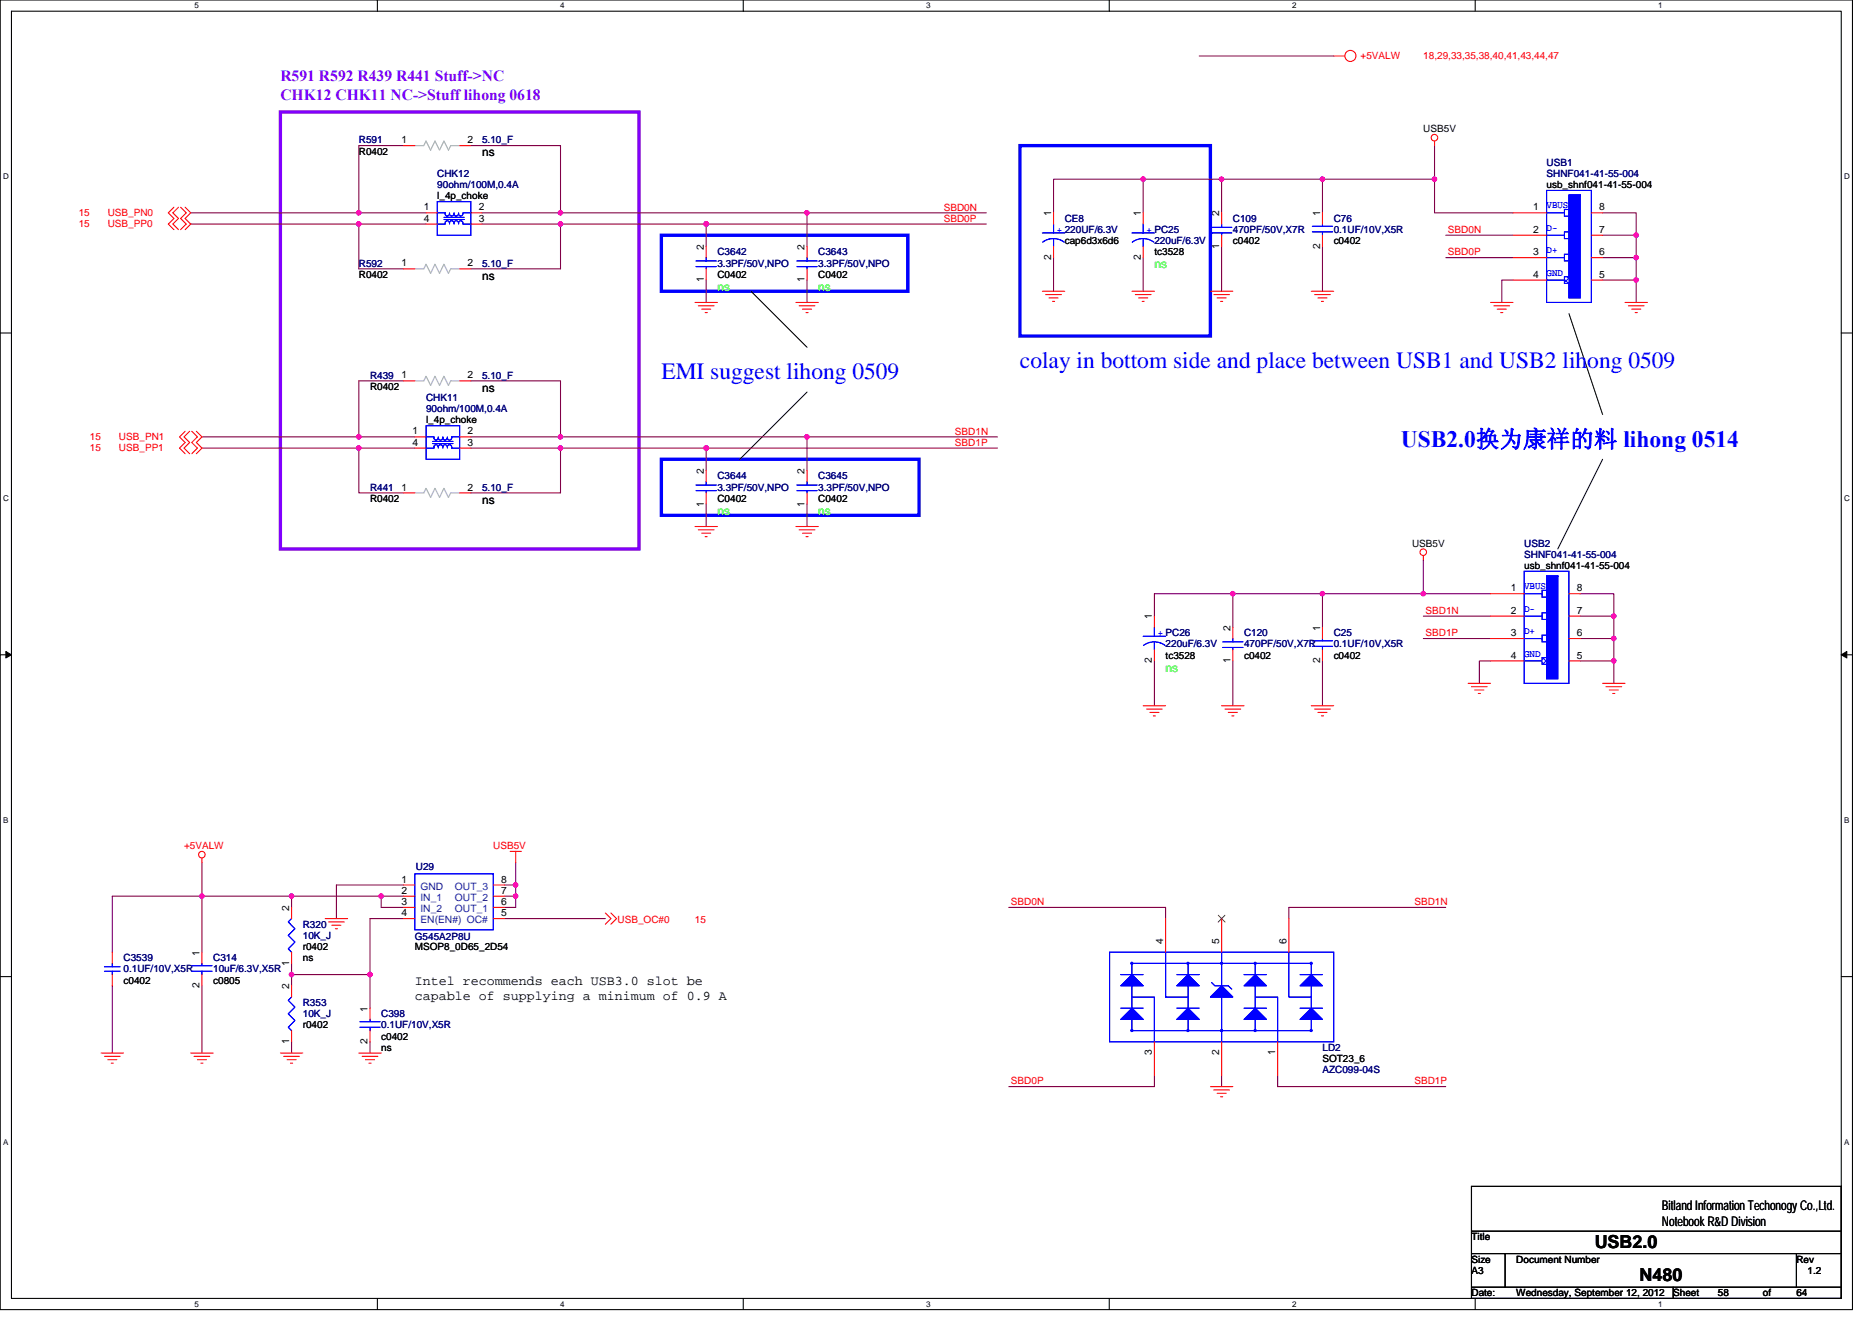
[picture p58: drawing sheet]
<svg xmlns="http://www.w3.org/2000/svg" width="297mm" height="210mm" viewBox="0 0 297 210" stroke-linecap="round" stroke-linejoin="round" font-family="sans-serif">
<defs><g id="words">
<g font-size="3.7" fill="#00f">
<text x="161.8" y="58.4">colay in bottom side and place between USB1 and USB2 lihong 0509</text>
<text x="104.9" y="60.2">EMI suggest lihong 0509</text>
<text x="222.3" y="71">USB2.0换为康祥的料 lihong 0514</text>
</g>
<g font-size="2.8">
<text x="253" y="198.1">USB2.0</text>
<text x="260.2" y="203.4">N480</text>
</g>
<g font-size="2.5" fill="#8000ff">
<text x="44.5" y="12.9">R591 R592 R439 R441 Stuff-&gt;NC</text>
<text x="44.5" y="15.9">CHK12 CHK11 NC-&gt;Stuff lihong 0618</text>
</g>
<g font-size="2.1">
<text x="65.8" y="156.4">Intel recommends each USB3.0 slot be</text>
<text x="65.8" y="158.6">capable of supplying a minimum of 0.9 A</text>
<text x="263.7" y="192">Bitland Information Techonogy Co.,Ltd.</text>
<text x="263.7" y="194.5">Notebook R&amp;D Division</text>
</g>
<g font-size="1.9">
<text x="76.5" y="24.8">ns</text>
<text x="76.5" y="44.4">ns</text>
<text x="76.5" y="62.1">ns</text>
<text x="76.5" y="79.9">ns</text>
</g>
<g font-size="1.9" fill="#0f0">
<text x="113.8" y="46.1">ns</text>
<text x="129.8" y="46.1">ns</text>
<text x="183.2" y="42.6">ns</text>
<text x="113.8" y="81.7">ns</text>
<text x="129.8" y="81.7">ns</text>
<text x="185" y="106.6">ns</text>
</g>
<g font-size="1.6" fill="#f00">
<text x="215.9" y="9.4">+5VALW</text>
<text x="225.8" y="9.4">18,29,33,35,38,40,41,43,44,47</text>
<text x="12.5" y="34.3">15</text>
<text x="17.1" y="34.3">USB_PN0</text>
<text x="149.8" y="33.4">SBD0N</text>
<text x="149.8" y="35.2">SBD0P</text>
<text x="12.5" y="36.1">15</text>
<text x="17.1" y="36.1">USB_PP0</text>
<text x="229.8" y="37">SBD0N</text>
<text x="229.8" y="40.5">SBD0P</text>
<text x="14.3" y="69.9">15</text>
<text x="14.3" y="71.6">15</text>
<text x="18.9" y="69.9">USB_PN1</text>
<text x="18.9" y="71.6">USB_PP1</text>
<text x="151.5" y="69">SBD1N</text>
<text x="151.5" y="70.8">SBD1P</text>
<text x="226.2" y="101">SBD1P</text>
<text x="226.2" y="97.4">SBD1N</text>
<text x="29.2" y="134.8">+5VALW</text>
<text x="78.3" y="134.8">USB5V</text>
<text x="160.4" y="143.7">SBD0N</text>
<text x="224.4" y="143.7">SBD1N</text>
<text x="98" y="146.5">USB_OC#0</text>
<text x="110.3" y="146.5">15</text>
<text x="160.4" y="172.1">SBD0P</text>
<text x="224.4" y="172.1">SBD1P</text>
</g>
<g font-size="1.6" fill="#000080">
<text x="56.9" y="22.8">R591</text>
<text x="76.5" y="22.8">5.10_F</text>
<text x="69.4" y="28.1">CHK12</text>
<text x="69.4" y="29.9">90ohm/100M,0.4A</text>
<text x="245.4" y="26.3">USB1</text>
<text x="245.4" y="28.1">SHNF041-41-55-004</text>
<text x="168.9" y="35.2">CE8</text>
<text x="195.6" y="35.2">C109</text>
<text x="211.6" y="35.2">C76</text>
<text x="113.8" y="40.5">C3642</text>
<text x="129.8" y="40.5">C3643</text>
<text x="183.2" y="38.8">220uF/6.3V</text>
<text x="195.6" y="37">470PF/50V,X7R</text>
<text x="211.6" y="37">0.1UF/10V,X5R</text>
<text x="56.9" y="42.3">R592</text>
<text x="76.5" y="42.3">5.10_F</text>
<text x="113.8" y="42.3">3.3PF/50V,NPO</text>
<text x="129.8" y="42.3">3.3PF/50V,NPO</text>
<text x="58.7" y="60.1">R439</text>
<text x="67.6" y="63.6">CHK11</text>
<text x="67.6" y="65.4">90ohm/100M,0.4A</text>
<text x="76.5" y="60.1">5.10_F</text>
<text x="58.7" y="77.9">R441</text>
<text x="76.5" y="77.9">5.10_F</text>
<text x="113.8" y="76.1">C3644</text>
<text x="113.8" y="77.9">3.3PF/50V,NPO</text>
<text x="129.8" y="76.1">C3645</text>
<text x="129.8" y="77.9">3.3PF/50V,NPO</text>
<text x="241.8" y="86.8">USB2</text>
<text x="241.8" y="88.5">SHNF041-41-55-004</text>
<text x="197.4" y="101">C120</text>
<text x="211.6" y="101">C25</text>
<text x="185" y="102.8">220uF/6.3V</text>
<text x="197.4" y="102.8">470PF/50V,X7R</text>
<text x="211.6" y="102.8">0.1UF/10V,X5R</text>
<text x="66" y="138.2">U29</text>
<text x="48" y="147.2">R320</text>
<text x="48" y="149">10K_J</text>
<text x="65.8" y="149.2">G545A2P8U</text>
<text x="19.6" y="152.5">C3539</text>
<text x="19.6" y="154.3">0.1UF/10V,X5R</text>
<text x="33.8" y="152.5">C314</text>
<text x="33.8" y="154.3">10uF/6.3V,X5R</text>
<text x="48" y="159.7">R353</text>
<text x="48" y="161.4">10K_J</text>
<text x="60.5" y="161.4">C398</text>
<text x="60.5" y="163.2">0.1UF/10V,X5R</text>
<text x="209.8" y="166.8">LD2</text>
<text x="209.8" y="170.3">AZC099-04S</text>
</g>
<g font-size="1.6">
<text x="63.7" y="22.7">1</text>
<text x="74.2" y="22.7">2</text>
<text x="225.8" y="21">USB5V</text>
<text x="56.9" y="24.5">R0402</text>
<text x="245.4" y="29.9">usb_shnf041-41-55-004</text>
<text x="67.2" y="33.4">1</text>
<text x="67.2" y="35.2">4</text>
<text x="69.4" y="31.6">l_4p_choke</text>
<text x="76" y="35.2">3</text>
<text x="76" y="33.4">2</text>
<text x="166.8" y="34.3" transform="rotate(-90 166.8 34.3)">1</text>
<text x="181" y="34.3" transform="rotate(-90 181 34.3)">1</text>
<text x="193.5" y="34.3" transform="rotate(-90 193.5 34.3)">2</text>
<text x="209.5" y="34.3" transform="rotate(-90 209.5 34.3)">1</text>
<text x="243.3" y="33.4">1</text>
<text x="253.8" y="33.4">8</text>
<text x="111.7" y="39.6" transform="rotate(-90 111.7 39.6)">2</text>
<text x="127.7" y="39.6" transform="rotate(-90 127.7 39.6)">2</text>
<text x="166.8" y="41.3" transform="rotate(-90 166.8 41.3)">2</text>
<text x="168.9" y="38.8">cap6d3x6d6</text>
<text x="181" y="41.3" transform="rotate(-90 181 41.3)">2</text>
<text x="183.2" y="40.5">tc3528</text>
<text x="193.5" y="39.5" transform="rotate(-90 193.5 39.5)">1</text>
<text x="195.6" y="38.8">c0402</text>
<text x="209.5" y="39.5" transform="rotate(-90 209.5 39.5)">2</text>
<text x="211.6" y="38.8">c0402</text>
<text x="243.3" y="37">2</text>
<text x="243.3" y="40.5">3</text>
<text x="253.8" y="40.5">6</text>
<text x="253.8" y="37">7</text>
<text x="56.9" y="44.1">R0402</text>
<text x="63.7" y="42.3">1</text>
<text x="74.2" y="42.3">2</text>
<text x="111.7" y="44.8" transform="rotate(-90 111.7 44.8)">1</text>
<text x="113.8" y="44.1">C0402</text>
<text x="127.7" y="44.8" transform="rotate(-90 127.7 44.8)">1</text>
<text x="129.8" y="44.1">C0402</text>
<text x="243.3" y="44.1">4</text>
<text x="253.8" y="44.1">5</text>
<text x="58.7" y="61.9">R0402</text>
<text x="63.7" y="60.1">1</text>
<text x="74.2" y="60.1">2</text>
<text x="65.5" y="69">1</text>
<text x="65.5" y="70.7">4</text>
<text x="67.6" y="67.2">l_4p_choke</text>
<text x="74.2" y="70.7">3</text>
<text x="74.2" y="69">2</text>
<text x="63.7" y="77.9">1</text>
<text x="74.2" y="77.9">2</text>
<text x="111.7" y="75.2" transform="rotate(-90 111.7 75.2)">2</text>
<text x="127.7" y="75.2" transform="rotate(-90 127.7 75.2)">2</text>
<text x="58.7" y="79.7">R0402</text>
<text x="111.7" y="80.4" transform="rotate(-90 111.7 80.4)">1</text>
<text x="113.8" y="79.7">C0402</text>
<text x="127.7" y="80.4" transform="rotate(-90 127.7 80.4)">1</text>
<text x="129.8" y="79.7">C0402</text>
<text x="224.1" y="86.8">USB5V</text>
<text x="239.7" y="93.9">1</text>
<text x="241.8" y="90.3">usb_shnf041-41-55-004</text>
<text x="250.2" y="93.9">8</text>
<text x="182.8" y="98.3" transform="rotate(-90 182.8 98.3)">1</text>
<text x="195.2" y="100.1" transform="rotate(-90 195.2 100.1)">2</text>
<text x="209.5" y="100.1" transform="rotate(-90 209.5 100.1)">1</text>
<text x="239.7" y="97.4">2</text>
<text x="239.7" y="101">3</text>
<text x="250.2" y="101">6</text>
<text x="250.2" y="97.4">7</text>
<text x="182.8" y="105.3" transform="rotate(-90 182.8 105.3)">2</text>
<text x="185" y="104.5">tc3528</text>
<text x="195.2" y="105.3" transform="rotate(-90 195.2 105.3)">1</text>
<text x="197.4" y="104.5">c0402</text>
<text x="209.5" y="105.3" transform="rotate(-90 209.5 105.3)">2</text>
<text x="211.6" y="104.5">c0402</text>
<text x="239.7" y="104.5">4</text>
<text x="250.2" y="104.5">5</text>
<text x="63.7" y="140.1">1</text>
<text x="63.7" y="141.9">2</text>
<text x="63.7" y="143.6">3</text>
<text x="79.5" y="143.6">6</text>
<text x="79.5" y="141.9">7</text>
<text x="79.5" y="140.1">8</text>
<text x="45.9" y="144.5" transform="rotate(-90 45.9 144.5)">2</text>
<text x="63.7" y="145.4">4</text>
<text x="79.5" y="145.4">5</text>
<text x="184.6" y="149.9" transform="rotate(-90 184.6 149.9)">4</text>
<text x="193.5" y="149.9" transform="rotate(-90 193.5 149.9)">5</text>
<text x="204.1" y="149.9" transform="rotate(-90 204.1 149.9)">6</text>
<text x="31.7" y="151.7" transform="rotate(-90 31.7 151.7)">1</text>
<text x="45.9" y="153.3" transform="rotate(-90 45.9 153.3)">1</text>
<text x="48" y="152.5">ns</text>
<text x="48" y="150.8">r0402</text>
<text x="65.8" y="150.8">MSOP8_0D65_2D54</text>
<text x="19.6" y="156.1">c0402</text>
<text x="31.7" y="156.8" transform="rotate(-90 31.7 156.8)">2</text>
<text x="33.8" y="156.1">c0805</text>
<text x="45.9" y="157" transform="rotate(-90 45.9 157)">2</text>
<text x="58.3" y="160.5" transform="rotate(-90 58.3 160.5)">1</text>
<text x="45.9" y="165.7" transform="rotate(-90 45.9 165.7)">1</text>
<text x="48" y="163.2">r0402</text>
<text x="58.3" y="165.7" transform="rotate(-90 58.3 165.7)">2</text>
<text x="60.5" y="166.8">ns</text>
<text x="60.5" y="165">c0402</text>
<text x="182.8" y="167.5" transform="rotate(-90 182.8 167.5)">3</text>
<text x="193.5" y="167.5" transform="rotate(-90 193.5 167.5)">2</text>
<text x="202.3" y="167.5" transform="rotate(-90 202.3 167.5)">1</text>
<text x="209.8" y="168.6">SOT23_6</text>
<text x="233.5" y="196.8">Title</text>
<text x="233.5" y="202.2">A3</text>
<text x="233.5" y="200.4">Size</text>
<text x="240.6" y="200.4">Document Number</text>
<text x="285" y="200.4">Rev</text>
<text x="286.8" y="202.2">1.2</text>
<text x="233.5" y="205.7">Date:</text>
<text x="240.6" y="205.7">Wednesday, September 12, 2012</text>
<text x="265.5" y="205.7">Sheet</text>
<text x="272.6" y="205.7">58</text>
<text x="279.7" y="205.7">of</text>
<text x="285" y="205.7">64</text>
</g>
<g font-size="1.6" fill="#00f">
<text x="245.4" y="33.1">VBUS</text>
<text x="167.7" y="37">+ 220UF/6.3V</text>
<text x="181.9" y="37">+ PC25</text>
<text x="245.4" y="36.6">D-</text>
<text x="245.4" y="40.2">D+</text>
<text x="245.4" y="43.8">GND</text>
<text x="241.8" y="93.5">VBUS</text>
<text x="183.7" y="101">+ PC26</text>
<text x="241.8" y="97.1">D-</text>
<text x="241.8" y="100.6">D+</text>
<text x="241.8" y="104.2">GND</text>
</g>
<g font-size="1.6" fill="#004080">
<text x="66.7" y="141.2">GND</text>
<text x="66.7" y="143">IN_1</text>
<text x="72.2" y="143">OUT_2</text>
<text x="72.2" y="141.2">OUT_3</text>
<text x="66.7" y="144.7">IN_2</text>
<text x="66.7" y="146.5">EN(EN#) OC#</text>
<text x="72.2" y="144.7">OUT_1</text>
</g>
<g font-size="1.3">
<text x="30.8" y="1.3">5</text>
<text x="88.9" y="1.3">4</text>
<text x="147" y="1.3">3</text>
<text x="205" y="1.3">2</text>
<text x="263.1" y="1.3">1</text>
<text x=".5" y="28.4">D</text>
<text x="292.6" y="28.4">D</text>
<text x=".5" y="79.5">C</text>
<text x="292.6" y="79.5">C</text>
<text x=".5" y="130.6">B</text>
<text x="292.6" y="130.6">B</text>
<text x=".5" y="181.7">A</text>
<text x="292.6" y="181.7">A</text>
<text x="30.8" y="207.4">5</text>
<text x="88.9" y="207.4">4</text>
<text x="147" y="207.4">3</text>
<text x="205" y="207.4">2</text>
<text x="263.1" y="207.4">1</text>
</g>
</g></defs>
<path d="M0 0h293.9v207.9h-293.9zM1.8 1.8h290.4v204.3h-290.4z" fill="none" stroke="#000" stroke-width=".17"/>
<g fill="#fff">
<path d="M30.8 .2h.7v1.4h-.7z"/>
<path d="M30.8 206.3h.7v1.4h-.7z"/>
</g>
<path d="M59.9 0v1.8M59.9 206.1v1.8" fill="none" stroke="#000" stroke-width=".17"/>
<g fill="#fff">
<path d="M88.9 .2h.7v1.4h-.7z"/>
<path d="M88.9 206.3h.7v1.4h-.7z"/>
</g>
<path d="M117.9 0v1.8M117.9 206.1v1.8" fill="none" stroke="#000" stroke-width=".17"/>
<g fill="#fff">
<path d="M147 .2h.7v1.4h-.7z"/>
<path d="M147 206.3h.7v1.4h-.7z"/>
</g>
<path d="M176 0v1.8M176 206.1v1.8" fill="none" stroke="#000" stroke-width=".17"/>
<g fill="#fff">
<path d="M205 .2h.7v1.4h-.7z"/>
<path d="M205 206.3h.7v1.4h-.7z"/>
</g>
<path d="M234.1 0v1.8M234.1 206.1v1.8" fill="none" stroke="#000" stroke-width=".17"/>
<g fill="#fff">
<path d="M263.1 .2h.7v1.4h-.7z"/>
<path d="M263.1 206.3h.7v1.4h-.7z"/>
<path d="M.5 27.3h.9v1.4h-.9z"/>
<path d="M292.6 27.3h.9v1.4h-.9z"/>
<path d="M.5 78.4h.9v1.4h-.9z"/>
<path d="M292.6 78.4h.9v1.4h-.9z"/>
</g>
<path d="M0 52.9h1.8M292.2 52.9h1.7" fill="none" stroke="#000" stroke-width=".17"/>
<g fill="#fff">
<path d="M.5 129.5h.8v1.4h-.8z"/>
<path d="M292.6 129.5h.9v1.4h-.9z"/>
</g>
<path d="M0 103.9h1.8M292.2 103.9h1.7" fill="none" stroke="#000" stroke-width=".17"/>
<path d="M.9 103.4l.9 .5-.9 .5zM292.2 103.9l.8-.5v1z" fill="#000" stroke="#000" stroke-width=".16"/>
<g fill="#fff">
<path d="M.5 180.5h.8v1.4h-.8z"/>
<path d="M292.6 180.5h.9v1.4h-.9z"/>
</g>
<g fill="none" stroke="#000" stroke-width=".17">
<path d="M119.2 46.2l8.9 8.9M249 49.8l5.3 16M128.1 62.2l-10.7 10.7M254.3 72.9l-7.1 14.2M0 155h1.8M292.2 155h1.7M233.5 188.3h58.7v17.8h-58.7zM233.5 195.4h58.7M233.5 199h58.7M238.8 199v5.3M285 199v5.3M233.5 204.3h58.7"/>
<path d="M265.5 204.3v1.8"/>
</g>
<path d="M104.9 37.3h39.2v8.9h-39.2zM161.8 23.1h30.3v30.2h-30.3zM104.9 72.9h40.9v8.9h-40.9z" fill="none" stroke="#00f" stroke-width=".53"/>
<path d="M44.5 17.8h56.9v69.3h-56.9z" fill="none" stroke="#8000ff" stroke-width=".53"/>
<g fill="none" stroke="#800040" stroke-width=".17">
<path d="M190.3 8.9h21.3M30.3 33.8h26.6M30.3 35.6h26.6v7.1h7.1M56.9 33.8h10.7M56.9 35.6h10.7M64 23.1h-7.1v10.7M74.7 23.1h14.2v10.7M76.5 35.6h12.4v7.1h-14.2M76.5 33.8h12.4M88.9 33.8h39.2M88.9 35.6h23.2M112.1 35.6v3.5"/>
<path d="M112.1 35.6h44.4M128.1 33.8v5.3M128.1 33.8h28.4M181.4 28.4v5.4M181.4 28.4h-14.2v5.4M193.8 28.4v5.4M193.8 39.1v7.1M209.8 28.4h-28.4M209.8 28.4v5.4M209.8 39.1v7.1M209.8 28.4h17.8M227.6 23.1v5.3"/>
<path d="M227.6 28.4v5.4h12.5M229.4 37.3h10.7M254.3 33.8h5.3v3.5M254.3 37.3h5.3M259.6 37.3v3.6M112.1 44.5v3.5M128.1 44.5v3.5M167.2 40.9v5.3M181.4 40.9v5.3M229.4 40.9h10.7M240.1 44.4h-1.8v3.6M254.3 44.4h5.3"/>
<path d="M254.3 40.9h5.3M259.6 44.4v3.6M259.6 40.9v3.5M32 71.1h24.9v7.1h7.1M32 69.3h24.9M56.9 69.3h8.9M56.9 71.1h8.9M64 60.5h-7.1v8.8M74.7 60.5h14.2v8.8M74.7 69.3h14.2M74.7 71.1h14.2M88.9 71.1v7.1h-14.2"/>
<path d="M88.9 69.3h39.2M88.9 71.1h23.2M112.1 71.1h46.2M112.1 71.1v3.6M128.1 69.3h30.2M128.1 69.3v5.4M112.1 80v3.6M128.1 80v3.6M195.6 94.2h-12.4v3.6M195.6 94.2v5.4M195.6 94.2h14.2v5.4M209.8 94.2h16"/>
<path d="M225.8 94.2h10.7M225.8 88.9v5.3M225.8 97.8h10.7M250.7 94.2h5.4v3.6M250.7 97.8h5.4M256.1 97.8v3.5M183.2 104.9v7.1M195.6 104.9v7.1M209.8 104.9v7.1M225.8 101.3h10.7M236.5 104.9h-1.8v3.6M250.7 104.9h5.4"/>
<path d="M250.7 101.3h5.4M256.1 104.9v3.6M256.1 101.3v3.6M32 136.9v5.3M81.8 136.9v3.6M17.8 156.5v10.6M32 156.5v10.6M32 142.2v8.9M32 142.2h14.3M32 142.2h-14.2v8.9M46.3 154.7v1.8M46.3 142.2v1.8"/>
<path d="M46.3 154.7h12.4M46.3 152.9v1.8M46.3 142.2h14.2M58.7 154.7v5.3M60.5 142.2h3.5M60.5 142.2v1.8h3.5M64 145.8h-5.3v8.9M64 140.5h-10.6v5.3M80 142.2h1.8v1.8h-1.8M80 145.8h16.1M80 140.5h1.8M81.8 140.5v1.7"/>
<path d="M160.1 144h24.9v1.8M229.4 144h-24.9v1.8M46.3 165.4v1.7M58.7 165.4v1.7M183.2 170.7v1.8h-23.1M193.8 170.7v1.8M202.7 170.7v1.8h26.7"/>
</g>
<g fill="#f0f" stroke="#f0f" stroke-width=".17">
<circle cx="112" cy="71.1" r=".35"/>
<circle cx="56.9" cy="69.3" r=".35"/>
<circle cx="128" cy="69.3" r=".35"/>
<circle cx="56.9" cy="71.1" r=".35"/>
<circle cx="227.6" cy="28.4" r=".35"/>
<circle cx="56.9" cy="33.8" r=".35"/>
<circle cx="112" cy="35.5" r=".35"/>
<circle cx="88.9" cy="35.5" r=".35"/>
<circle cx="128" cy="33.8" r=".35"/>
<circle cx="56.9" cy="35.5" r=".35"/>
<circle cx="60.5" cy="142.2" r=".35"/>
<circle cx="81.8" cy="142.2" r=".35"/>
<circle cx="81.8" cy="140.4" r=".35"/>
<circle cx="209.8" cy="28.4" r=".35"/>
<circle cx="193.8" cy="28.4" r=".35"/>
<circle cx="181.4" cy="28.4" r=".35"/>
<circle cx="225.8" cy="94.2" r=".35"/>
<circle cx="209.8" cy="94.2" r=".35"/>
<circle cx="195.6" cy="94.2" r=".35"/>
<circle cx="46.3" cy="142.2" r=".35"/>
<circle cx="32" cy="142.2" r=".35"/>
<circle cx="46.3" cy="154.7" r=".35"/>
<circle cx="58.7" cy="154.7" r=".35"/>
<circle cx="88.9" cy="33.8" r=".35"/>
<circle cx="88.9" cy="71.1" r=".35"/>
<circle cx="88.9" cy="69.3" r=".35"/>
<circle cx="259.6" cy="44.4" r=".35"/>
<circle cx="259.6" cy="40.9" r=".35"/>
<circle cx="259.6" cy="37.3" r=".35"/>
<circle cx="256.1" cy="97.8" r=".35"/>
<circle cx="256.1" cy="104.9" r=".35"/>
<circle cx="256.1" cy="101.3" r=".35"/>
</g>
<g fill="none" stroke="#f00" stroke-width=".17">
<path d="M211.6 8.9h1.8M27.6 32.9l-.9 .9 .9 .9-.9 .9 .9 .8M28.3 32.9l-.9 .9 .9 .9-.9 .9 .9 .8M28.7 32.9l.8 .9-.8 .9 .8 .9-.8 .8M29.4 32.9l.9 .9-.9 .9 .9 .9-.9 .8M112.1 39.1v1.8M128.1 39.1v1.8M167.2 33.8v1.8M167.2 39.1v1.8M181.4 33.8v1.8M181.4 39.1v1.8M193.8 37.3v1.8"/>
<path d="M193.8 33.8v1.8M227.6 22.4v.7M64 42.7h1.8M72.9 42.7h1.8M110.3 48h3.5M110.8 48.5h2.5M111.3 49.1h1.5M111.9 49.6h.3M112.1 42.7v1.7M126.3 48h3.5M126.8 48.5h2.5M127.3 49.1h1.5"/>
<path d="M127.9 49.6h.3M128.1 42.7v1.7M165.4 46.2h3.5M165.9 46.8h2.5M166.5 47.3h1.4M167 47.8h.3M179.6 46.2h3.6M180.1 46.8h2.5M180.7 47.3h1.4M181.2 47.8h.4M192.1 46.2h3.5M192.6 46.8h2.5"/>
<path d="M193.1 47.3h1.5M193.7 47.8h.3M208.1 46.2h3.5M208.6 46.8h2.5M209.1 47.3h1.5M209.7 47.8h.3M236.5 48h3.6M237 48.5h2.5M237.6 49.1h1.4M238.1 49.6h.4M257.8 48h3.6M258.4 48.5h2.5"/>
<path d="M258.9 49.1h1.4M259.5 49.6h.3M29.4 68.5l-.9 .8 .9 .9-.9 .9 .9 .9M30.1 68.5l-.9 .8 .9 .9-.9 .9 .9 .9M30.4 68.5l.9 .8-.9 .9 .9 .9-.9 .9M31.2 68.5l.8 .8-.8 .9 .8 .9-.8 .9M64 60.5h1.8M64 78.2h1.8M65.8 69.3h1.8M65.8 71.1h1.8M72.9 60.5h1.8M72.9 71.1h1.8"/>
<path d="M72.9 69.3h1.8M72.9 78.2h1.8M112.1 78.2v1.8M112.1 74.7v1.8M110.3 83.6h3.5M110.8 84.1h2.5M111.3 84.6h1.5M111.9 85.2h.3M126.3 83.6h3.5M126.8 84.1h2.5M127.3 84.6h1.5M127.9 85.2h.3"/>
<path d="M195.6 99.6v1.7M209.8 99.6v1.7M225.8 88.2v.7M181.4 112h3.6M181.9 112.5h2.5M182.5 113.1h1.4M183 113.6h.3M193.8 112h3.6M194.4 112.5h2.5M194.9 113.1h1.4M195.4 113.6h.4M195.6 103.1v1.8"/>
<path d="M208.1 112h3.5M208.6 112.5h2.5M209.1 113.1h1.5M209.7 113.6h.3M209.8 103.1v1.8M233 108.5h3.5M233.5 109h2.5M234 109.5h1.5M234.6 110.1h.3M254.3 108.5h3.5M254.8 109h2.5M255.4 109.5h1.4"/>
<path d="M255.9 110.1h.3M32 136.2v.7M80.9 135.1h1.8M81.8 135.1v1.8M17.8 151.1v1.8M17.8 154.7v1.8M51.6 145.8h3.6M52.1 146.3h2.5M52.7 146.9h1.4M53.2 147.4h.3M64 140.5h1.8M64 142.2h1.8"/>
<path d="M64 144h1.8M64 145.8h1.8M78.3 145.8h1.7M78.3 144h1.7M78.3 142.2h1.7M78.3 140.5h1.7M96.1 144.9l.8 .9-.8 .9M96.9 144.9l.9 .9-.9 .9M16 167.1h3.6M16.6 167.7h2.5M17.1 168.2h1.4M17.6 168.7h.4"/>
<path d="M30.3 167.1h3.5M30.8 167.7h2.5M31.3 168.2h1.5M31.9 168.7h.3M44.5 167.1h3.5M45 167.7h2.5M45.5 168.2h1.5M46.1 168.7h.3M56.9 167.1h3.6M57.5 167.7h2.5M58 168.2h1.4M58.5 168.7h.4"/>
<path d="M192.1 172.5h3.5M192.6 173h2.5M193.1 173.5h1.5M193.7 174.1h.3"/>
<circle cx="214.3" cy="8.9" r=".88"/>
<circle cx="227.6" cy="21.9" r=".52"/>
<circle cx="225.8" cy="87.6" r=".52"/>
<circle cx="32" cy="135.6" r=".52"/>
</g>
<path d="M65.8 42.7h1.4l.4-.7 .7 1.4 .7-1.4 .7 1.4 .7-1.4 .8 1.4 .3-.7h1.4M65.8 60.5h1.4l.4-.8 .7 1.5 .7-1.5 .7 1.5 .7-1.5 .8 1.5 .3-.7h1.4M65.8 78.2h1.4l.4-.7 .7 1.5 .7-1.5 .7 1.5 .7-1.5 .8 1.5 .3-.8h1.4" fill="none" stroke="#c0c0c0" stroke-width=".17"/>
<g fill="none" stroke="#00f" stroke-width=".17">
<path d="M165.4 37h3.5M165.4 38.4a2.86 2.86 0 0 1 3.5 0M167.2 37.9v1.2M167.2 35.6v1.4M179.6 37h3.6M179.7 38.4a2.86 2.86 0 0 1 3.4 0M181.4 37.9v1.2M181.4 35.6v1.4M192.2 36.1h3.2M192.2 37h3.2M193.8 37v.3M193.8 35.6v.5"/>
<path d="M245.4 33.8h2.8M245.4 37.3h2.8M248.2 33.3h.8v1h-.8zM248.2 36.8h.8v1.1h-.8zM110.4 41.4h3.3M110.4 42.3h3.3M112.1 42.3v.4M112.1 40.9v.5M126.4 41.4h3.3M126.4 42.3h3.3M128.1 42.3v.4M128.1 40.9v.5"/>
<path d="M245.4 40.9h2.8M245.4 44.4h2.8M248.2 40.4h.8v1h-.8zM67.6 69.3h1.3v.2a.34 .34 0 0 0 .3 .4 .34 .34 0 0 0 .3-.4M67.6 67.6h5.3v5.3h-5.3zM68.7 70.1h3.2M68.7 70.4h3.2M68.9 70.9a.34 .34 0 0 1 .3-.3 .34 .34 0 0 1 .3 .3 .36 .36 0 0 1 .4-.3 .36 .36 0 0 1 .3 .3 .36 .36 0 0 1 .4-.3 .36 .36 0 0 1 .4 .3M68.9 71v.1h-1.3M69.6 69.3v.2M69.6 71v.1M69.6 69.5a.35 .35 0 0 0 .3 .4 .35 .35 0 0 0 .3-.4"/>
<path d="M70.3 69.3v.2M70.3 71v.1M70.3 69.5a.35 .35 0 0 0 .3 .4 .35 .35 0 0 0 .4-.4M71 70.9a.34 .34 0 0 1 .3-.3 .34 .34 0 0 1 .4 .3M71 69.3a.35 .35 0 0 0 .2 .5 .35 .35 0 0 0 .5-.3v-.2h1.2M71 71v.1M71.7 71v.1h1.2M110.4 77h3.3M110.4 77.9h3.3M112.1 77.9v.3M112.1 76.5v.5M194 101.9h3.2"/>
<path d="M194 102.8h3.2M195.6 102.8v.3M195.6 101.3v.6M208.2 102.6h3.3M208.2 101.7h3.3M209.8 101.3v.4M209.8 102.6v.5M65.8 138.7h12.5v8.9h-12.5zM16.6 154.2h2.5M16.6 153.4h2.5M17.8 154.2v.5M17.8 152.9v.5"/>
</g>
<path d="M249 30.9v16.4h1.7v-16.4z" fill-rule="evenodd" fill="#00f" stroke="#00f" stroke-width=".17"/>
<path d="M248.2 43.9h.8v1.1h-.8z" fill="#fff"/>
<g fill="#00f" stroke="#00f" stroke-width=".17">
<path d="M248.2 43.9v1.1h.8v-1.1z" fill-rule="evenodd"/>
<path d="M249 30.9v16.4h1.7v-16.4z" fill-rule="evenodd"/>
</g>
<path d="M245.4 33.8h2.8M245.4 37.3h2.8M245.4 30.2h7.1v17.8h-7.1zM248.2 33.3h.8v1h-.8zM248.2 36.8h.8v1.1h-.8zM245.4 40.9h2.8M245.4 44.4h2.8M248.2 40.4h.8v1h-.8z" fill="none" stroke="#00f" stroke-width=".17"/>
<path d="M248.2 43.9h.8v1.1h-.8z" fill="#fff"/>
<g fill="#00f" stroke="#00f" stroke-width=".17">
<path d="M248.2 43.9v1.1h.8v-1.1z" fill-rule="evenodd"/>
<path d="M245.4 91.4v16.3h1.8v-16.3z" fill-rule="evenodd"/>
</g>
<g fill="none" stroke="#00f" stroke-width=".17">
<path d="M208.2 36.8h3.3M208.2 35.9h3.3M209.8 35.6v.3M209.8 36.8v.5M245.4 30.2h7.1v17.8h-7.1zM241.8 94.2h2.9M241.8 97.8h2.9M244.7 93.7h.7v1.1h-.7zM244.7 97.3h.7v1h-.7zM241.8 101.3h2.9M241.8 104.9h2.9M244.7 100.8h.7v1.1h-.7z"/>
<path d="M30.4 154.2h3.3M30.4 153.3h3.3M32 152.9v.4M32 154.2v.5"/>
</g>
<path d="M209.8 33.8v1.8M209.8 37.3v1.8M240.1 33.8h5.3M240.1 37.3h5.3M252.5 33.8h1.8M252.5 37.3h1.8M240.1 40.9h5.3M240.1 44.4h5.3M252.5 44.4h1.8M252.5 40.9h1.8M32 151.1v1.8M32 154.7v1.8" fill="none" stroke="#f00" stroke-width=".17"/>
<path d="M244.7 104.4h.7v1h-.7z" fill="#fff"/>
<g fill="#00f" stroke="#00f" stroke-width=".17">
<path d="M244.7 104.4v1h.7v-1z" fill-rule="evenodd"/>
<path d="M245.4 91.4v16.3h1.8v-16.3z" fill-rule="evenodd"/>
</g>
<path d="M241.8 94.2h2.9M241.8 97.8h2.9M241.8 90.7h7.2v17.8h-7.2zM244.7 93.7h.7v1.1h-.7zM244.7 97.3h.7v1h-.7zM241.8 101.3h2.9M241.8 104.9h2.9M244.7 100.8h.7v1.1h-.7z" fill="none" stroke="#00f" stroke-width=".17"/>
<path d="M244.7 104.4h.7v1h-.7z" fill="#fff"/>
<g fill="#00f" stroke="#00f" stroke-width=".17">
<path d="M244.7 104.4v1h.7v-1z" fill-rule="evenodd"/>
<path d="M206.3 161.8l1.8-1.8 1.7 1.8z" fill-rule="evenodd"/>
<path d="M206.3 156.5l1.8-1.8 1.7 1.8z" fill-rule="evenodd"/>
<path d="M197.4 161.8l1.8-1.8 1.8 1.8z" fill-rule="evenodd"/>
<path d="M197.4 156.5l1.8-1.8 1.8 1.8z" fill-rule="evenodd"/>
<path d="M192.1 158.2l1.7-1.7 1.8 1.7z" fill-rule="evenodd"/>
<path d="M186.7 161.8l1.8-1.8 1.8 1.8z" fill-rule="evenodd"/>
<path d="M186.7 156.5l1.8-1.8 1.8 1.8z" fill-rule="evenodd"/>
<path d="M177.8 161.8l1.8-1.8 1.8 1.8z" fill-rule="evenodd"/>
<path d="M177.8 156.5l1.8-1.8 1.8 1.8z" fill-rule="evenodd"/>
<path d="M199 152.8h.3v.2h-.3z" fill-rule="evenodd"/>
<path d="M207.9 152.8h.3v.2h-.3z" fill-rule="evenodd"/>
<path d="M193.7 152.8h.2v.2h-.2z" fill-rule="evenodd"/>
<path d="M188.4 152.8h.2v.2h-.2z" fill-rule="evenodd"/>
<path d="M179.5 152.8h.2v.2h-.2z" fill-rule="evenodd"/>
<path d="M207.9 163.4h.3v.3h-.3z" fill-rule="evenodd"/>
<path d="M199 163.4h.3v.3h-.3z" fill-rule="evenodd"/>
<path d="M193.7 163.4h.2v.3h-.2z" fill-rule="evenodd"/>
<path d="M188.4 163.4h.2v.3h-.2z" fill-rule="evenodd"/>
<path d="M179.5 163.4h.2v.3h-.2z" fill-rule="evenodd"/>
<path d="M206.3 161.8l1.8-1.8 1.7 1.8z" fill-rule="evenodd"/>
<path d="M206.3 156.5l1.8-1.8 1.7 1.8z" fill-rule="evenodd"/>
<path d="M197.4 161.8l1.8-1.8 1.8 1.8z" fill-rule="evenodd"/>
<path d="M197.4 156.5l1.8-1.8 1.8 1.8z" fill-rule="evenodd"/>
<path d="M192.1 158.2l1.7-1.7 1.8 1.7z" fill-rule="evenodd"/>
<path d="M186.7 161.8l1.8-1.8 1.8 1.8z" fill-rule="evenodd"/>
<path d="M186.7 156.5l1.8-1.8 1.8 1.8z" fill-rule="evenodd"/>
<path d="M177.8 161.8l1.8-1.8 1.8 1.8z" fill-rule="evenodd"/>
<path d="M177.8 156.5l1.8-1.8 1.8 1.8z" fill-rule="evenodd"/>
<path d="M199 152.8h.3v.2h-.3z" fill-rule="evenodd"/>
<path d="M207.9 152.8h.3v.2h-.3z" fill-rule="evenodd"/>
<path d="M193.7 152.8h.2v.2h-.2z" fill-rule="evenodd"/>
<path d="M188.4 152.8h.2v.2h-.2z" fill-rule="evenodd"/>
<path d="M179.5 152.8h.2v.2h-.2z" fill-rule="evenodd"/>
<path d="M207.9 163.4h.3v.3h-.3z" fill-rule="evenodd"/>
<path d="M199 163.4h.3v.3h-.3z" fill-rule="evenodd"/>
<path d="M193.7 163.4h.2v.3h-.2z" fill-rule="evenodd"/>
<path d="M188.4 163.4h.2v.3h-.2z" fill-rule="evenodd"/>
<path d="M179.5 163.4h.2v.3h-.2z" fill-rule="evenodd"/>
</g>
<g fill="none" stroke="#00f" stroke-width=".17">
<path d="M69.4 33.8h1.2v.2M69.4 32h5.3v5.3h-5.3zM70.4 34.5h3.3M70.4 34.8h3.3M70.6 33.9a.35 .35 0 0 0 .4 .4 .35 .35 0 0 0 .3-.4 .36 .36 0 0 0 .4 .4 .36 .36 0 0 0 .3-.4 .36 .36 0 0 0 .4 .4 .36 .36 0 0 0 .4-.4 .34 .34 0 0 0 .3 .4 .34 .34 0 0 0 .3-.4M71.3 35.4a.34 .34 0 0 0-.3-.4 .34 .34 0 0 0-.4 .4v.2h-1.2M71.3 35.4a.35 .35 0 0 1 .4-.4 .35 .35 0 0 1 .3 .4M71.3 33.8v.2M71.3 35.4v.2M72 35.4a.35 .35 0 0 1 .4-.4 .35 .35 0 0 1 .3 .4M72 33.8v.2M72 35.4v.2"/>
<path d="M72.8 35.4a.34 .34 0 0 1 .3-.4 .34 .34 0 0 1 .3 .4M72.8 33.8v.2M72.8 35.4v.2M73.5 35.4v.2h1.2M74.7 33.8h-1.2v.2M126.4 77h3.3M126.4 77.9h3.3M128.1 77.9v.3M128.1 76.5v.5M183.2 99.6v1.4M241.8 90.7h7.2v17.8h-7.2zM181.4 101h3.6"/>
<path d="M181.4 102.4a2.86 2.86 0 0 1 3.5 0M183.2 101.9v1.2M46.3 158.2l-.6 .6 1.1 1.1-1.1 1 1.1 1.1-1.1 1 .6 .6M46.3 145.8l-.6 .5 1.1 1.1-1.1 1.1 1.1 1-1.1 1.1 .6 .5M176.1 151.1h35.5v14.3h-35.5zM177.8 154.7h3.6M179.6 158.2h3.6v7.2M179.6 154.7v-1.8h28.5v1.8M179.6 156.5v3.5M185 151.1v7.1h3.5M186.7 154.7h3.6M188.5 156.5v3.5"/>
<path d="M188.5 152.9v1.8M192.2 155.9l.6 .6h2.1l.5 .5M193.8 151.1v14.3M197.4 154.7h3.6M199.2 158.2h3.5v7.2M199.2 156.5v3.5M199.2 152.9v1.8M204.5 151.1v7.1h3.6M206.3 154.7h3.5M208.1 156.5v3.5M57.1 163h3.2M57.1 162.2h3.2"/>
<path d="M58.7 161.8v.4M58.7 163v.6M177.8 160h3.6M186.7 160h3.6M188.5 161.8v1.8M197.4 160h3.6M199.2 161.8v1.8M206.3 160h3.5M208.1 161.8v1.8h-28.5v-1.8"/>
</g>
<g fill="none" stroke="#f00" stroke-width=".17">
<path d="M64 23.1h1.8M67.6 33.8h1.8M67.6 35.6h1.8M72.9 23.1h1.8M74.7 35.6h1.8M74.7 33.8h1.8M128.1 78.2v1.8M128.1 74.7v1.8M183.2 97.8v1.8M236.5 94.2h5.3M236.5 97.8h5.3M249 94.2h1.7"/>
<path d="M249 97.8h1.7M183.2 103.1v1.8M236.5 101.3h5.3M236.5 104.9h5.3M249 104.9h1.7M249 101.3h1.7M46.3 156.5v1.7M46.3 151.1v1.8M46.3 144v1.8M185 145.8v5.3M193.8 145.8v5.3M204.5 145.8v5.3"/>
<path d="M46.3 163.6v1.8M58.7 160v1.8M58.7 163.6v1.8M183.2 165.4v5.3M193.8 165.4v5.3M202.7 165.4v5.3"/>
</g>
<path d="M193.3 145.3l1.1 1M194.4 145.3l-1.1 1" fill="none" stroke="#804000" stroke-width=".16"/>
<path d="M65.8 23.1h1.4l.4-.7 .7 1.4 .7-1.4 .7 1.4 .7-1.4 .8 1.4 .3-.7h1.4" fill="none" stroke="#c0c0c0" stroke-width=".17"/>
<g fill="#f0f" stroke="#f0f" stroke-width=".17">
<circle cx="112" cy="71.1" r=".35"/>
<circle cx="56.9" cy="69.3" r=".35"/>
<circle cx="128" cy="69.3" r=".35"/>
<circle cx="56.9" cy="71.1" r=".35"/>
<circle cx="227.6" cy="28.4" r=".35"/>
<circle cx="56.9" cy="33.8" r=".35"/>
<circle cx="112" cy="35.5" r=".35"/>
<circle cx="88.9" cy="35.5" r=".35"/>
<circle cx="128" cy="33.8" r=".35"/>
<circle cx="56.9" cy="35.5" r=".35"/>
<circle cx="60.5" cy="142.2" r=".35"/>
<circle cx="81.8" cy="142.2" r=".35"/>
<circle cx="81.8" cy="140.4" r=".35"/>
<circle cx="209.8" cy="28.4" r=".35"/>
<circle cx="193.8" cy="28.4" r=".35"/>
<circle cx="181.4" cy="28.4" r=".35"/>
<circle cx="225.8" cy="94.2" r=".35"/>
<circle cx="209.8" cy="94.2" r=".35"/>
<circle cx="195.6" cy="94.2" r=".35"/>
<circle cx="46.3" cy="142.2" r=".35"/>
<circle cx="32" cy="142.2" r=".35"/>
<circle cx="46.3" cy="154.7" r=".35"/>
<circle cx="58.7" cy="154.7" r=".35"/>
<circle cx="88.9" cy="33.8" r=".35"/>
<circle cx="88.9" cy="71.1" r=".35"/>
<circle cx="88.9" cy="69.3" r=".35"/>
<circle cx="259.6" cy="44.4" r=".35"/>
<circle cx="259.6" cy="40.9" r=".35"/>
<circle cx="259.6" cy="37.3" r=".35"/>
<circle cx="256.1" cy="97.8" r=".35"/>
<circle cx="256.1" cy="104.9" r=".35"/>
<circle cx="256.1" cy="101.3" r=".35"/>
</g>
<use href="#words"/>
</svg>
